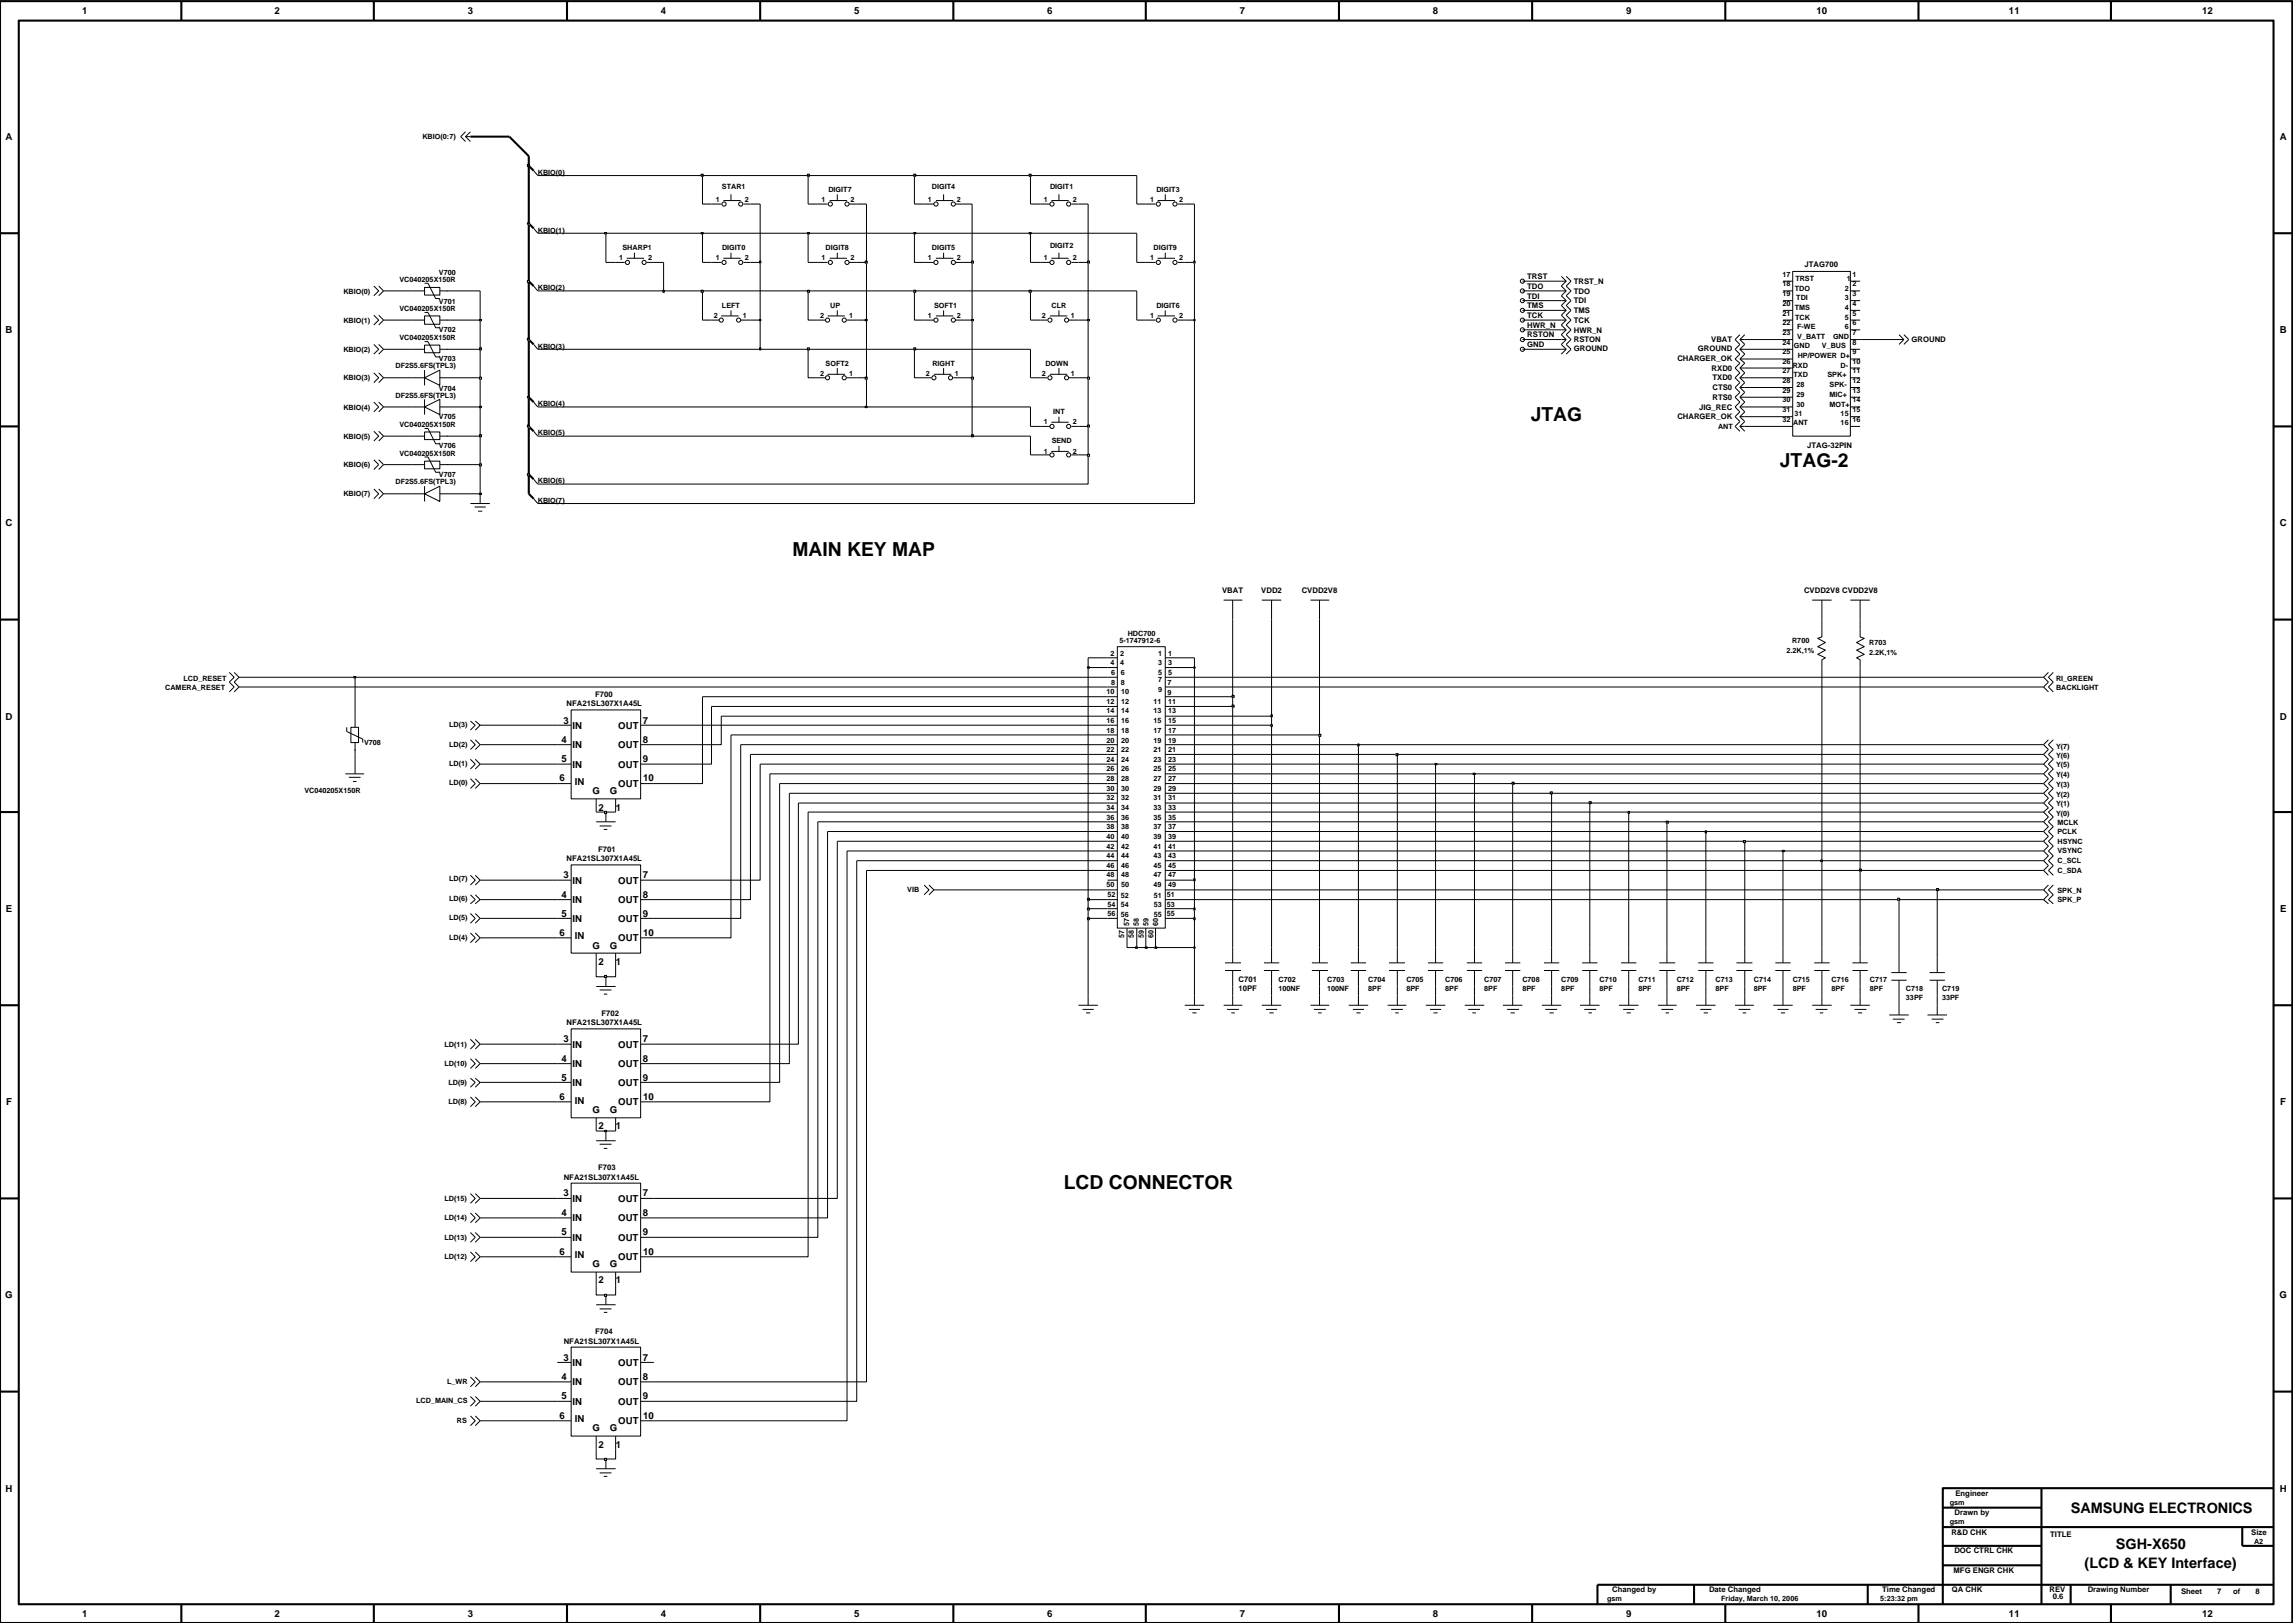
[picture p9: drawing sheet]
<svg xmlns="http://www.w3.org/2000/svg" width="279mm" height="198mm" viewBox="0 0 279 198" stroke-linecap="round" stroke-linejoin="round" font-family="sans-serif">
<defs><g id="words">
<g font-size="2.4">
<text x="186.5" y="51.3">JTAG</text>
<text x="216.9" y="56.9">JTAG-2</text>
<text x="96.5" y="67.8">MAIN KEY MAP</text>
<text x="129.6" y="144.8">LCD CONNECTOR</text>
</g>
<g font-size="1.8">
<text x="252.3" y="184.3">SAMSUNG ELECTRONICS</text>
<text x="254" y="191.1">(LCD &amp; KEY Interface)</text>
<text x="257.8" y="188.7">SGH-X650</text>
</g>
<g font-size="1.2">
<text x="10" y="1.7">1</text>
<text x="33.5" y="1.7">2</text>
<text x="57" y="1.7">3</text>
<text x="80.5" y="1.7">4</text>
<text x="104.1" y="1.7">5</text>
<text x="127.6" y="1.7">6</text>
<text x="151.1" y="1.7">7</text>
<text x="174.6" y="1.7">8</text>
<text x="198.1" y="1.7">9</text>
<text x="221.3" y="1.7">10</text>
<text x="244.8" y="1.7">11</text>
<text x="268.3" y="1.7">12</text>
<text x=".7" y="17.1">A</text>
<text x="277.8" y="17.1">A</text>
<text x=".7" y="40.6">B</text>
<text x="277.8" y="40.6">B</text>
<text x=".7" y="64.1">C</text>
<text x="277.8" y="64.1">C</text>
<text x=".7" y="87.7">D</text>
<text x="68.7" y="88.2">3</text>
<text x="69.8" y="88.8">IN</text>
<text x="75.3" y="88.8">OUT</text>
<text x="78.3" y="88.2">7</text>
<text x="277.8" y="87.7">D</text>
<text x="68.2" y="95.2">6</text>
<text x="68.4" y="92.8">5</text>
<text x="68.4" y="90.5">4</text>
<text x="69.8" y="93.5">IN</text>
<text x="69.8" y="91.2">IN</text>
<text x="70" y="95.6">IN</text>
<text x="75.3" y="91.2">OUT</text>
<text x="75.3" y="93.5">OUT</text>
<text x="75.3" y="95.9">OUT</text>
<text x="78.3" y="90.5">8</text>
<text x="78.3" y="92.8">9</text>
<text x="78.4" y="95.2">10</text>
<text x="72.2" y="96.7">G</text>
<text x="72.9" y="98.8">2</text>
<text x="74.3" y="96.7">G</text>
<text x="75" y="98.8">1</text>
<text x="68.7" y="107">3</text>
<text x="69.8" y="107.7">IN</text>
<text x="75.3" y="107.7">OUT</text>
<text x="78.3" y="107">7</text>
<text x=".7" y="111.1">E</text>
<text x="68.4" y="111.7">5</text>
<text x="68.4" y="109.4">4</text>
<text x="69.8" y="112.3">IN</text>
<text x="69.8" y="110">IN</text>
<text x="75.3" y="110">OUT</text>
<text x="75.3" y="112.3">OUT</text>
<text x="78.3" y="109.4">8</text>
<text x="78.3" y="111.7">9</text>
<text x="277.8" y="111.1">E</text>
<text x="68.2" y="114">6</text>
<text x="70" y="114.4">IN</text>
<text x="72.2" y="115.6">G</text>
<text x="72.9" y="117.6">2</text>
<text x="74.3" y="115.6">G</text>
<text x="75" y="117.6">1</text>
<text x="75.3" y="114.7">OUT</text>
<text x="78.4" y="114">10</text>
<text x="68.4" y="131.7">5</text>
<text x="68.4" y="129.3">4</text>
<text x="68.7" y="127">3</text>
<text x="69.8" y="127.6">IN</text>
<text x="69.8" y="130">IN</text>
<text x="75.3" y="127.6">OUT</text>
<text x="75.3" y="130">OUT</text>
<text x="78.3" y="127">7</text>
<text x="78.3" y="129.3">8</text>
<text x="78.3" y="131.7">9</text>
<text x=".7" y="134.7">F</text>
<text x="68.2" y="134.1">6</text>
<text x="69.8" y="132.3">IN</text>
<text x="70" y="134.5">IN</text>
<text x="72.2" y="135.6">G</text>
<text x="72.9" y="137.6">2</text>
<text x="74.3" y="135.6">G</text>
<text x="75" y="137.6">1</text>
<text x="75.3" y="132.3">OUT</text>
<text x="75.3" y="134.7">OUT</text>
<text x="78.4" y="134.1">10</text>
<text x="277.9" y="134.7">F</text>
<text x="68.4" y="148.1">4</text>
<text x="68.7" y="145.8">3</text>
<text x="69.8" y="146.4">IN</text>
<text x="69.8" y="148.8">IN</text>
<text x="75.3" y="146.4">OUT</text>
<text x="75.3" y="148.8">OUT</text>
<text x="78.3" y="145.8">7</text>
<text x="78.3" y="148.1">8</text>
<text x="68.2" y="152.9">6</text>
<text x="68.4" y="150.5">5</text>
<text x="69.8" y="151.2">IN</text>
<text x="70" y="153.3">IN</text>
<text x="72.2" y="154.4">G</text>
<text x="74.3" y="154.4">G</text>
<text x="75.3" y="151.2">OUT</text>
<text x="75.3" y="153.6">OUT</text>
<text x="78.3" y="150.5">9</text>
<text x="78.4" y="152.9">10</text>
<text x=".6" y="158.2">G</text>
<text x="72.9" y="156.3">2</text>
<text x="75" y="156.3">1</text>
<text x="277.8" y="158.2">G</text>
<text x="68.7" y="165.8">3</text>
<text x="69.8" y="166.4">IN</text>
<text x="75.3" y="166.4">OUT</text>
<text x="78.3" y="165.8">7</text>
<text x="68.2" y="172.9">6</text>
<text x="68.4" y="170.5">5</text>
<text x="68.4" y="168.1">4</text>
<text x="69.8" y="171.2">IN</text>
<text x="69.8" y="168.8">IN</text>
<text x="70" y="173.3">IN</text>
<text x="75.3" y="168.8">OUT</text>
<text x="75.3" y="171.2">OUT</text>
<text x="75.3" y="173.5">OUT</text>
<text x="78.3" y="168.1">8</text>
<text x="78.3" y="170.5">9</text>
<text x="78.4" y="172.9">10</text>
<text x="72.2" y="174.4">G</text>
<text x="72.9" y="176.4">2</text>
<text x="74.3" y="174.4">G</text>
<text x="75" y="176.4">1</text>
<text x=".7" y="181.7">H</text>
<text x="277.8" y="181.7">H</text>
<text x="10" y="197.1">1</text>
<text x="33.5" y="197.1">2</text>
<text x="57" y="197.1">3</text>
<text x="80.5" y="197.1">4</text>
<text x="104.1" y="197.1">5</text>
<text x="127.6" y="197.1">6</text>
<text x="151.1" y="197.1">7</text>
<text x="174.6" y="197.1">8</text>
<text x="198.1" y="197.1">9</text>
<text x="221.3" y="197.1">10</text>
<text x="244.8" y="197.1">11</text>
<text x="268.3" y="197.1">12</text>
</g>
<g font-size=".9">
<text x="51.5" y="17">KBIO(0:7)</text>
<text x="65.5" y="21.3">KBIO(0)</text>
<text x="88" y="23.1">STAR1</text>
<text x="100.9" y="23.4">DIGIT7</text>
<text x="113.6" y="23.1">DIGIT4</text>
<text x="127.9" y="23.1">DIGIT1</text>
<text x="140.9" y="23.4">DIGIT3</text>
<text x="65.5" y="28.3">KBIO(1)</text>
<text x="87.2" y="24.6">1</text>
<text x="90.8" y="24.6">2</text>
<text x="100.1" y="24.6">1</text>
<text x="103.6" y="24.6">2</text>
<text x="113" y="24.6">1</text>
<text x="116.6" y="24.6">2</text>
<text x="127.2" y="24.6">1</text>
<text x="130.7" y="24.6">2</text>
<text x="140.1" y="24.6">1</text>
<text x="143.7" y="24.6">2</text>
<text x="41.8" y="35.8">KBIO(0)</text>
<text x="48.7" y="34.3">VC040205X150R</text>
<text x="53.5" y="33.5">V700</text>
<text x="65.5" y="35.4">KBIO(2)</text>
<text x="75.5" y="31.7">1</text>
<text x="75.9" y="30.4">SHARP1</text>
<text x="79" y="31.7">2</text>
<text x="87.2" y="31.7">1</text>
<text x="88" y="30.4">DIGIT0</text>
<text x="90.8" y="31.7">2</text>
<text x="100.1" y="31.7">1</text>
<text x="100.6" y="30.4">DIGIT8</text>
<text x="103.6" y="31.7">2</text>
<text x="113" y="31.7">1</text>
<text x="113.6" y="30.4">DIGIT5</text>
<text x="116.6" y="31.7">2</text>
<text x="127.2" y="31.7">1</text>
<text x="127.9" y="30.2">DIGIT2</text>
<text x="130.7" y="31.7">2</text>
<text x="140.1" y="31.7">1</text>
<text x="140.6" y="30.4">DIGIT9</text>
<text x="143.7" y="31.7">2</text>
<text x="186.1" y="34">TRST</text>
<text x="186.1" y="35.2">TDO</text>
<text x="191.8" y="35.8">TDO</text>
<text x="191.8" y="34.6">TRST_N</text>
<text x="217.2" y="34.9">18</text>
<text x="217.2" y="33.7">17</text>
<text x="218.7" y="35.4">TDO</text>
<text x="218.8" y="34.2">TRST</text>
<text x="219.9" y="32.6">JTAG700</text>
<text x="224.8" y="35.4">2</text>
<text x="225" y="34.2">1</text>
<text x="225.7" y="33.7">1</text>
<text x="225.7" y="34.9">2</text>
<text x="41.8" y="39.3">KBIO(1)</text>
<text x="48.7" y="41.4">VC040205X150R</text>
<text x="48.7" y="37.9">VC040205X150R</text>
<text x="53.5" y="40.5">V702</text>
<text x="53.5" y="37">V701</text>
<text x="87" y="38.7">2</text>
<text x="88" y="37.6">LEFT</text>
<text x="90.5" y="38.7">1</text>
<text x="99.9" y="38.7">2</text>
<text x="101.2" y="37.6">UP</text>
<text x="103.5" y="38.7">1</text>
<text x="113" y="38.7">1</text>
<text x="113.8" y="37.6">SOFT1</text>
<text x="116.6" y="38.7">2</text>
<text x="126.9" y="38.7">2</text>
<text x="128.1" y="37.6">CLR</text>
<text x="130.5" y="38.7">1</text>
<text x="140.1" y="38.7">1</text>
<text x="140.9" y="37.6">DIGIT6</text>
<text x="143.7" y="38.7">2</text>
<text x="186.1" y="36.4">TDI</text>
<text x="186.1" y="39.9">HWR_N</text>
<text x="186.1" y="41.1">RSTON</text>
<text x="186.1" y="38.7">TCK</text>
<text x="186.1" y="37.6">TMS</text>
<text x="191.8" y="37">TDI</text>
<text x="191.8" y="38.1">TMS</text>
<text x="191.8" y="39.3">TCK</text>
<text x="191.8" y="40.5">HWR_N</text>
<text x="191.8" y="41.7">RSTON</text>
<text x="208.5" y="41.7">VBAT</text>
<text x="217.2" y="38.5">21</text>
<text x="217.2" y="36.1">19</text>
<text x="217.2" y="37.3">20</text>
<text x="217.2" y="40.8">23</text>
<text x="217.2" y="39.6">22</text>
<text x="218.7" y="37.8">TMS</text>
<text x="218.7" y="39">TCK</text>
<text x="218.9" y="36.6">TDI</text>
<text x="219" y="40.1">F-WE</text>
<text x="219" y="41.2">V_BATT</text>
<text x="223.4" y="41.2">GND</text>
<text x="224.8" y="36.6">3</text>
<text x="224.8" y="37.8">4</text>
<text x="224.8" y="39">5</text>
<text x="224.8" y="40.1">6</text>
<text x="225.7" y="40.8">7</text>
<text x="225.7" y="36.1">3</text>
<text x="225.7" y="37.3">4</text>
<text x="225.7" y="38.5">5</text>
<text x="225.7" y="39.6">6</text>
<text x="232.9" y="41.7">GROUND</text>
<text x="41.8" y="42.9">KBIO(2)</text>
<text x="41.8" y="46.3">KBIO(3)</text>
<text x="48.2" y="44.9">DF2S5.6FS(TPL3)</text>
<text x="53.5" y="44">V703</text>
<text x="53.5" y="47.6">V704</text>
<text x="65.5" y="42.5">KBIO(3)</text>
<text x="99.9" y="45.9">2</text>
<text x="100.6" y="44.6">SOFT2</text>
<text x="103.5" y="45.9">1</text>
<text x="112.8" y="45.9">2</text>
<text x="113.6" y="44.6">RIGHT</text>
<text x="116.3" y="45.9">1</text>
<text x="126.9" y="45.9">2</text>
<text x="127.4" y="44.6">DOWN</text>
<text x="130.5" y="45.9">1</text>
<text x="186.1" y="42.3">GND</text>
<text x="191.8" y="42.8">GROUND</text>
<text x="204.4" y="44">CHARGER_OK</text>
<text x="206.9" y="42.8">GROUND</text>
<text x="208.6" y="45.2">RXD0</text>
<text x="208.7" y="46.4">TXD0</text>
<text x="208.7" y="47.5">CTS0</text>
<text x="217.2" y="46.7">28</text>
<text x="217.2" y="47.8">29</text>
<text x="217.2" y="45.5">27</text>
<text x="217.2" y="42">24</text>
<text x="217.2" y="43.2">25</text>
<text x="217.2" y="44.4">26</text>
<text x="218.4" y="44.8">RXD</text>
<text x="218.5" y="46">TXD</text>
<text x="218.6" y="42.4">GND</text>
<text x="218.9" y="47.2">28</text>
<text x="219.1" y="43.6">HP/POWER D+</text>
<text x="222" y="42.4">V_BUS</text>
<text x="222.7" y="46">SPK+</text>
<text x="222.9" y="47.2">SPK-</text>
<text x="224.3" y="44.8">D-</text>
<text x="225.7" y="43.2">9</text>
<text x="225.7" y="44.4">10</text>
<text x="225.7" y="42">8</text>
<text x="225.7" y="45.5">11</text>
<text x="225.7" y="46.7">12</text>
<text x="225.7" y="47.8">13</text>
<text x="41.8" y="53.5">KBIO(5)</text>
<text x="41.8" y="49.9">KBIO(4)</text>
<text x="48.2" y="48.4">DF2S5.6FS(TPL3)</text>
<text x="48.7" y="52">VC040205X150R</text>
<text x="53.5" y="51.1">V705</text>
<text x="65.5" y="49.5">KBIO(4)</text>
<text x="65.5" y="53.1">KBIO(5)</text>
<text x="127.2" y="51.7">1</text>
<text x="128.1" y="54">SEND</text>
<text x="128.3" y="50.4">INT</text>
<text x="130.7" y="51.7">2</text>
<text x="204.4" y="51.1">CHARGER_OK</text>
<text x="207" y="49.9">JIG_REC</text>
<text x="208.7" y="48.7">RTS0</text>
<text x="209.3" y="52.3">ANT</text>
<text x="217.2" y="51.4">32</text>
<text x="217.2" y="49">30</text>
<text x="217.2" y="50.2">31</text>
<text x="218.5" y="51.8">ANT</text>
<text x="218.6" y="50.7">31</text>
<text x="218.9" y="48.4">29</text>
<text x="218.9" y="49.5">30</text>
<text x="222.9" y="48.4">MIC+</text>
<text x="222.9" y="49.5">MOT+</text>
<text x="224.3" y="50.7">15</text>
<text x="224.3" y="51.8">16</text>
<text x="225.7" y="50.2">15</text>
<text x="225.7" y="51.4">16</text>
<text x="225.7" y="49">14</text>
<text x="41.8" y="56.9">KBIO(6)</text>
<text x="48.2" y="59">DF2S5.6FS(TPL3)</text>
<text x="48.7" y="55.6">VC040205X150R</text>
<text x="53.5" y="58.2">V707</text>
<text x="53.5" y="54.6">V706</text>
<text x="65.5" y="58.9">KBIO(6)</text>
<text x="127.2" y="55.3">1</text>
<text x="130.7" y="55.3">2</text>
<text x="220.2" y="54.6">JTAG-32PIN</text>
<text x="41.8" y="60.5">KBIO(7)</text>
<text x="65.5" y="61.3">KBIO(7)</text>
<text x="137.4" y="77.4">HDC700</text>
<text x="148.9" y="72.3">VBAT</text>
<text x="153.7" y="72.3">VDD2</text>
<text x="158.6" y="72.3">CVDD2V8</text>
<text x="219.8" y="72.3">CVDD2V8 CVDD2V8</text>
<text x="22.4" y="82.9">LCD_RESET</text>
<text x="135.3" y="79.9">2</text>
<text x="135.3" y="81.1">4</text>
<text x="135.4" y="82.3">6</text>
<text x="135.4" y="83.5">8</text>
<text x="136.4" y="78.4">5-1747912-6</text>
<text x="136.5" y="79.9">2</text>
<text x="136.5" y="81.1">4</text>
<text x="136.6" y="82.3">6</text>
<text x="136.6" y="83.5">8</text>
<text x="141.1" y="79.9">1</text>
<text x="141.1" y="81.1">3</text>
<text x="141.1" y="82.3">5</text>
<text x="141.1" y="83.2">7</text>
<text x="142.3" y="83.5">7</text>
<text x="142.3" y="79.9">1</text>
<text x="142.3" y="81.1">3</text>
<text x="142.3" y="82.3">5</text>
<text x="217.7" y="79.6">2.2K,1%</text>
<text x="218.4" y="78.4">R700</text>
<text x="227.8" y="79.8">2.2K,1%</text>
<text x="227.8" y="78.6">R703</text>
<text x="250.5" y="82.9">RI_GREEN</text>
<text x="20.1" y="84">CAMERA_RESET</text>
<text x="54.7" y="88.6">LD(3)</text>
<text x="69" y="86.1">NFA21SL307X1A45L</text>
<text x="72.5" y="84.9">F700</text>
<text x="134.8" y="88.1">16</text>
<text x="134.8" y="85.7">12</text>
<text x="134.8" y="86.9">14</text>
<text x="134.8" y="84.6">10</text>
<text x="134.8" y="89.3">18</text>
<text x="136.6" y="88.1">16</text>
<text x="136.6" y="85.7">12</text>
<text x="136.6" y="86.9">14</text>
<text x="136.6" y="84.6">10</text>
<text x="136.6" y="89.3">18</text>
<text x="140.5" y="88.1">15</text>
<text x="140.5" y="89.3">17</text>
<text x="140.5" y="86.9">13</text>
<text x="140.5" y="85.7">11</text>
<text x="141.1" y="84.3">9</text>
<text x="142.3" y="84.6">9</text>
<text x="142.3" y="89.3">17</text>
<text x="142.3" y="88.1">15</text>
<text x="142.3" y="86.9">13</text>
<text x="142.3" y="85.7">11</text>
<text x="250.5" y="84.1">BACKLIGHT</text>
<text x="44.4" y="90.7">V708</text>
<text x="54.7" y="95.6">LD(0)</text>
<text x="54.7" y="91">LD(2)</text>
<text x="54.7" y="93.3">LD(1)</text>
<text x="134.8" y="92.8">24</text>
<text x="134.8" y="91.7">22</text>
<text x="134.8" y="90.5">20</text>
<text x="134.8" y="95.1">28</text>
<text x="134.8" y="93.9">26</text>
<text x="136.6" y="92.8">24</text>
<text x="136.6" y="91.7">22</text>
<text x="136.6" y="90.5">20</text>
<text x="136.6" y="95.1">28</text>
<text x="136.6" y="93.9">26</text>
<text x="140.5" y="92.8">23</text>
<text x="140.5" y="90.5">19</text>
<text x="140.5" y="91.7">21</text>
<text x="140.5" y="95.1">27</text>
<text x="140.5" y="93.9">25</text>
<text x="142.3" y="92.8">23</text>
<text x="142.3" y="91.7">21</text>
<text x="142.3" y="90.5">19</text>
<text x="142.3" y="93.9">25</text>
<text x="142.3" y="95.1">27</text>
<text x="250.5" y="91.2">Y(7)</text>
<text x="250.5" y="92.4">Y(6)</text>
<text x="250.5" y="93.5">Y(5)</text>
<text x="250.5" y="94.7">Y(4)</text>
<text x="250.5" y="95.9">Y(3)</text>
<text x="37.1" y="96.7">VC040205X150R</text>
<text x="134.8" y="96.3">30</text>
<text x="134.8" y="101.1">38</text>
<text x="134.8" y="98.7">34</text>
<text x="134.8" y="99.9">36</text>
<text x="134.8" y="97.5">32</text>
<text x="136.6" y="96.3">30</text>
<text x="136.6" y="101.1">38</text>
<text x="136.6" y="98.7">34</text>
<text x="136.6" y="99.9">36</text>
<text x="136.6" y="97.5">32</text>
<text x="140.5" y="96.3">29</text>
<text x="140.5" y="97.5">31</text>
<text x="140.5" y="101.1">37</text>
<text x="140.5" y="99.9">35</text>
<text x="140.5" y="98.7">33</text>
<text x="142.3" y="96.3">29</text>
<text x="142.3" y="97.5">31</text>
<text x="142.3" y="101.1">37</text>
<text x="142.3" y="99.9">35</text>
<text x="142.3" y="98.7">33</text>
<text x="250.5" y="97.1">Y(2)</text>
<text x="250.5" y="98.2">Y(1)</text>
<text x="250.5" y="99.4">Y(0)</text>
<text x="250.7" y="101.7">PCLK</text>
<text x="250.7" y="100.6">MCLK</text>
<text x="54.7" y="107.4">LD(7)</text>
<text x="69" y="104.9">NFA21SL307X1A45L</text>
<text x="72.9" y="103.8">F701</text>
<text x="134.8" y="106.9">48</text>
<text x="134.8" y="102.2">40</text>
<text x="134.8" y="103.4">42</text>
<text x="134.8" y="104.5">44</text>
<text x="134.8" y="105.7">46</text>
<text x="136.6" y="106.9">48</text>
<text x="136.6" y="102.2">40</text>
<text x="136.6" y="103.4">42</text>
<text x="136.6" y="104.5">44</text>
<text x="136.6" y="105.7">46</text>
<text x="140.5" y="106.9">47</text>
<text x="140.5" y="103.4">41</text>
<text x="140.5" y="102.2">39</text>
<text x="140.5" y="104.5">43</text>
<text x="140.5" y="105.7">45</text>
<text x="142.3" y="106.9">47</text>
<text x="142.3" y="102.2">39</text>
<text x="142.3" y="103.4">41</text>
<text x="142.3" y="104.5">43</text>
<text x="142.3" y="105.7">45</text>
<text x="250.7" y="102.8">HSYNC</text>
<text x="250.7" y="104">VSYNC</text>
<text x="250.7" y="106.4">C_SDA</text>
<text x="250.7" y="105.2">C_SCL</text>
<text x="54.7" y="112.1">LD(5)</text>
<text x="54.7" y="109.8">LD(6)</text>
<text x="110.5" y="108.7">VIB</text>
<text x="134.8" y="108.1">50</text>
<text x="135" y="109.3">52</text>
<text x="135" y="110.5">54</text>
<text x="135" y="111.6">56</text>
<text x="136.6" y="109.4">52</text>
<text x="136.6" y="110.5">54</text>
<text x="136.6" y="111.7">56</text>
<text x="136.6" y="108.1">50</text>
<text x="137.6" y="112.8" transform="rotate(-90 137.6 112.8)">57</text>
<text x="138.8" y="112.8" transform="rotate(-90 138.8 112.8)">58</text>
<text x="140" y="112.8" transform="rotate(-90 140 112.8)">59</text>
<text x="140.5" y="108.1">49</text>
<text x="140.6" y="109.4">51</text>
<text x="140.6" y="110.5">53</text>
<text x="140.6" y="111.7">55</text>
<text x="141.1" y="112.8" transform="rotate(-90 141.1 112.8)">60</text>
<text x="142.2" y="109.3">51</text>
<text x="142.2" y="110.5">53</text>
<text x="142.2" y="111.6">55</text>
<text x="142.3" y="108.1">49</text>
<text x="250.7" y="108.7">SPK_N</text>
<text x="250.7" y="109.9">SPK_P</text>
<text x="54.7" y="114.5">LD(4)</text>
<text x="137" y="114.3" transform="rotate(-90 137 114.3)">57</text>
<text x="138.2" y="114.3" transform="rotate(-90 138.2 114.3)">58</text>
<text x="139.4" y="114.3" transform="rotate(-90 139.4 114.3)">59</text>
<text x="140.5" y="114.3" transform="rotate(-90 140.5 114.3)">60</text>
<text x="150.9" y="119.6">C701</text>
<text x="155.8" y="119.6">C702</text>
<text x="161.7" y="119.6">C703</text>
<text x="166.7" y="119.6">C704</text>
<text x="171.4" y="119.6">C705</text>
<text x="176.1" y="119.6">C706</text>
<text x="180.8" y="119.6">C707</text>
<text x="185.5" y="119.6">C708</text>
<text x="190.2" y="119.6">C709</text>
<text x="194.9" y="119.6">C710</text>
<text x="199.6" y="119.6">C711</text>
<text x="204.3" y="119.6">C712</text>
<text x="209" y="119.6">C713</text>
<text x="213.7" y="119.6">C714</text>
<text x="218.4" y="119.6">C715</text>
<text x="223.2" y="119.6">C716</text>
<text x="227.8" y="119.6">C717</text>
<text x="69" y="124.9">NFA21SL307X1A45L</text>
<text x="73.3" y="123.7">F702</text>
<text x="150.9" y="120.8">10PF</text>
<text x="155.8" y="120.8">100NF</text>
<text x="161.7" y="120.8">100NF</text>
<text x="166.7" y="120.8">8PF</text>
<text x="171.4" y="120.8">8PF</text>
<text x="176.1" y="120.8">8PF</text>
<text x="180.8" y="120.8">8PF</text>
<text x="185.5" y="120.8">8PF</text>
<text x="190.2" y="120.8">8PF</text>
<text x="194.9" y="120.8">8PF</text>
<text x="199.6" y="120.8">8PF</text>
<text x="204.3" y="120.8">8PF</text>
<text x="209" y="120.8">8PF</text>
<text x="213.7" y="120.8">8PF</text>
<text x="218.4" y="120.8">8PF</text>
<text x="223.2" y="120.8">8PF</text>
<text x="227.8" y="120.8">8PF</text>
<text x="232.2" y="121.9">33PF</text>
<text x="232.2" y="120.8">C718</text>
<text x="236.6" y="120.8">C719</text>
<text x="236.6" y="121.9">33PF</text>
<text x="54.2" y="127.5">LD(11)</text>
<text x="54.2" y="129.9">LD(10)</text>
<text x="54.6" y="132.2">LD(9)</text>
<text x="54.6" y="134.6">LD(8)</text>
<text x="68.7" y="143.7">NFA21SL307X1A45L</text>
<text x="72.9" y="142.5">F703</text>
<text x="54.2" y="146.3">LD(15)</text>
<text x="54.2" y="148.7">LD(14)</text>
<text x="54.2" y="151.1">LD(13)</text>
<text x="54.2" y="153.4">LD(12)</text>
<text x="68.7" y="163.7">NFA21SL307X1A45L</text>
<text x="72.5" y="162.5">F704</text>
<text x="50.7" y="171">LCD_MAIN_CS</text>
<text x="54.5" y="168.6">L_WR</text>
<text x="55.7" y="173.4">RS</text>
<text x="237.6" y="183.4">gsm</text>
<text x="237.6" y="185.7">gsm</text>
<text x="238.2" y="184.6">Drawn by</text>
<text x="238.3" y="182.3">Engineer</text>
<text x="237.8" y="187">R&amp;D CHK</text>
<text x="238" y="191.7">MFG ENGR CHK</text>
<text x="238.1" y="189.3">DOC CTRL CHK</text>
<text x="249.8" y="187.2">TITLE</text>
<text x="274.3" y="187">Size</text>
<text x="274.7" y="188.1">A2</text>
<text x="195.8" y="195.1">gsm</text>
<text x="196.4" y="194">Changed by</text>
<text x="208.2" y="194">Date Changed</text>
<text x="209.7" y="195.1">Friday, March 10, 2006</text>
<text x="229.1" y="195.1">5:23:32 pm</text>
<text x="229.3" y="194">Time Changed</text>
<text x="237.8" y="194">QA CHK</text>
<text x="249.7" y="194">REV</text>
<text x="250.1" y="194.9">0.6</text>
<text x="254.4" y="194">Drawing Number</text>
<text x="265.8" y="194.3">Sheet</text>
<text x="270.2" y="194.3">7</text>
<text x="272.1" y="194.3">of</text>
<text x="274.8" y="194.3">8</text>
</g>
</g></defs>
<g fill="none" stroke="#000" stroke-width=".12">
<path d="M56.7 16.1l-.6 .5 .6 .6M56.7 16.6h.6M57.3 16.1l-.6 .5 .6 .6M45.6 34.9l.5 .5-.5 .6M45.6 38.4l.5 .6-.5 .6M46.1 34.9l.6 .5-.6 .6M46.1 38.4l.6 .6-.6 .6M50.3 39h1.4M50.3 35.4h1.4M51.7 34.5h.5l.9 1.9h.5M51.7 38.1h.5l.9 1.8h.5M51.7 35h1.9v1h-1.9z"/>
<path d="M51.7 38.5h1.9v1h-1.9zM53.6 39h1.3M53.6 35.4h1.3M65 34.9l.5 .5M65 27.8l.5 .6M65 20.8l.5 .6M75 32h1.1M76.4 31.5h2.1M77.3 30.8v.7M78.8 32h.9M86.7 24.9h1.2M86.7 39h.9"/>
<path d="M86.7 32h1.2M87.9 38.5h2.1M88.1 24.4h2.2M88.1 31.5h2.2M89.1 23.7v.7M89.1 30.8v.7M89.1 37.8v.7M90.3 39h1.1M90.6 24.9h.8M90.6 32h.8M99.7 24.9h1.1M99.7 39h.9"/>
<path d="M99.7 32h1.1M100.8 38.5h2.2M101.1 24.4h2.1M101.1 31.5h2.1M102 23.7v.7M102 30.8v.7M102 37.8v.7M103.2 39h1.2M103.5 24.9h.9M103.5 32h.9M112.6 24.9h1.2M112.6 39h1.2"/>
<path d="M112.6 32h1.2M114 24.4h2.2M114 38.5h2.2M114 31.5h2.2M115 23.7v.7M115 30.8v.7M115 37.8v.7M116.4 24.9h.9M116.4 39h.9M116.4 32h.9M126.7 24.9h1.2M126.7 39h.9"/>
<path d="M126.7 32h1.2M127.9 38.5h2.1M128.1 24.4h2.1M128.1 31.5h2.1M129 23.7v.7M129 30.8v.7M129 37.8v.7M130.2 39h1.2M130.6 24.9h.8M130.6 32h.8M139.6 24.9h1.2M139.6 39h1.2"/>
<path d="M139.6 32h1.2M141.1 24.4h2.1M141.1 38.5h2.1M141.1 31.5h2.1M142 23.7v.7M142 30.8v.7M142 37.8v.7M143.5 24.9h.9M143.5 39h.9M143.5 32h.9M190.2 33.7l.6 .6-.6 .6 .6 .5M190.2 34.3h.6"/>
<path d="M190.2 36.6h.6M190.2 39h.6M190.2 35.4h.6M190.2 37.8h.6M190.8 33.7l.6 .6-.6 .6 .6 .5-.6 .6 .6 .6-.6 .6 .6 .6-.6 .6 .6 .6-.6 .6 .6 .6-.6 .6 .6 .6-.6 .6 .6 .6-.6 .5M190.8 36.6l-.6 .6 .6 .6M190.8 35.4l-.6 .6 .6 .6M190.8 37.8l-.6 .6 .6 .6M190.8 39l-.6 .6 .6 .6M217.3 34.3h1.1M217.3 36.6h1.1M217.3 39h1.1"/>
<path d="M217.3 35.4h1.1M217.3 37.8h1.1M218.4 33.1h7.1v20h-7.1zM225.5 34.3h1.2M225.5 36.6h1.2M225.5 39h1.2M225.5 35.4h1.2M225.5 37.8h1.2M45.6 42l.5 .6-.5 .5M45.6 52.5l.5 .6-.5 .6M45.6 59.6l.5 .6-.5 .6M45.6 45.4l.5 .6-.5 .6"/>
<path d="M45.6 49l.5 .6-.5 .6M45.6 56l.5 .6-.5 .6M46.1 42l.6 .6-.6 .5M46.1 49l.6 .6-.6 .6M46.1 56l.6 .6-.6 .6M46.1 52.5l.6 .6-.6 .6M46.1 59.6l.6 .6-.6 .6M46.1 45.4l.6 .6-.6 .6M50.3 49.6h1.4M50.3 42.6h1.4M50.3 56.6h1.4M50.3 53.1h1.4"/>
<path d="M50.3 46h1.4M51.7 49.6l1.9-.9v1.8zM51.7 41.6h.5l.9 1.9h.5M51.7 55.7h.5l.9 1.8h.5M51.7 52.2h.5l.9 1.9h.5M51.7 46l1.9-.9v1.9zM51.7 45.1v1.9M51.7 48.7v1.8M51.7 59.2v1.9M51.7 42h1.9v1h-1.9zM51.7 56.2h1.9v.9h-1.9zM51.7 52.6h1.9v1h-1.9z"/>
<path d="M53.6 49.6h1.3M53.6 42.6h1.3M53.6 56.6h1.3M53.6 53.1h1.3M53.6 46h1.3M65 42l.5 .6M65 58.4l.5 .6M65 52.5l.5 .6M65 49l.5 .6M99.7 46h.9M100.8 45.6h2.2M102 44.8v.8"/>
<path d="M103.2 46h1.2M112.6 46h.9M113.8 45.6h2.1M115 44.8v.8M116.2 46h1.1M126.7 46h.9M126.7 52h1.2M126.7 55.4h1.2M127.9 45.6h2.1M128.1 51.4h2.1M128.1 55h2.1M129 44.8v.8"/>
<path d="M129 50.8v.6M129 54.3v.7M130.2 46h1.2M130.6 52h.8M130.6 55.4h.8M190.2 42.6h.6M190.2 41.4h.6M190.2 40.2h.6M190.8 42.6l-.6 .5M190.8 41.4l-.6 .6 .6 .6M190.8 40.2l-.6 .6 .6 .6M212 44.8l.6 .6-.6 .6 .6 .6-.6 .6 .6 .6-.6 .6"/>
<path d="M212 49.6l.6 .6-.6 .6 .6 .6-.6 .6 .6 .5M212 49.6h.6M212 42.6h.6M212 40.8l-.6 .6 .6 .6-.6 .6 .6 .5-.6 .6 .6 .6-.6 .5 .6 .6-.6 .6 .6 .6-.6 .6 .6 .6-.6 .6 .6 .6-.6 .6 .6 .6-.6 .6 .6 .6-.6 .6 .6 .5M212 43.7l.6 .6-.6 .5M212 43.7h.6M212 46h.6M212 41.4h.6M212 52h.6M212 44.8h.6M212 47.2h.6M212 48.4h.6"/>
<path d="M212 50.8h.6M212 48.4l.6 .6-.6 .6M212.6 40.8l-.6 .6 .6 .6-.6 .6 .6 .5-.6 .6M217.3 49.6h1.1M217.3 42.6h1.1M217.3 43.7h1.1M217.3 46h1.1M217.3 41.4h1.1M217.3 52h1.1M217.3 40.2h1.1M217.3 44.8h1.1M217.3 47.2h1.1"/>
<path d="M217.3 48.4h1.1M217.3 50.8h1.1M225.5 49.6h1.2M225.5 42.6h1.2M225.5 43.7h1.2M225.5 46h1.2M225.5 41.4h1.2M225.5 52h1.2M225.5 40.2h1.2M225.5 44.8h1.2M225.5 47.2h1.2M225.5 48.4h1.2"/>
<path d="M225.5 50.8h1.2M231.4 40.8l.6 .6M231.4 41.4h.6M232 40.8l.6 .6-.6 .6M232 41.4l-.6 .6M50.3 60.2h1.4M51.7 60.2l1.9-1v1.9zM53.6 60.2h1.3M57.3 61.4h2.4M57.8 61.8h1.4M58.3 62.3h.5M58.5 60.2v1.2"/>
<path d="M65 60.8l.5 .6M136.1 78.8h5.9v34.3h-5.9zM149.1 73.1h2.3M150.2 73.1v2.4M153.8 73.1h2.3M154.9 73.1v2.4M159.7 73.1h2.3M160.8 73.1v2.4M220.8 73.1h2.4M222 76.7v.9l-.5 .2 .9 .5-.9 .5 .9 .4-.9 .5 .9 .4-.4 .3v.9M222 73.1v2.4M225.5 73.1h2.3"/>
<path d="M226.7 76.7v.9l.5 .2-1 .5 1 .5-1 .4 1 .5-1 .4 .5 .3v.9M226.7 73.1v2.4M27.9 81.9l.6 .6-.6 .6 .6 .6-.6 .6M28.5 81.9l.6 .6-.6 .6 .6 .6-.6 .6M42.1 94.3h2.3M42.2 88.6v.5l2 1v.4M42.5 94.7h1.4M42.8 88.6h.9v1.9h-.9zM43 95.2h.4M43.3 87.3v1.3M43.3 90.5v1.4M43.3 93.1v1.2"/>
<path d="M57.3 90.1l.6 .6-.6 .6M57.3 92.5l.6 .6-.6 .6M57.3 87.9l.6 .5-.6 .6M57.3 94.9l.6 .6-.6 .6M57.9 87.9l.6 .5-.6 .6M57.9 92.5l.6 .6-.6 .6M57.9 90.1l.6 .6-.6 .6M57.9 94.9l.6 .6-.6 .6M67.9 90.7h1.7M67.9 93.1h1.7M67.9 88.4h1.7M67.9 95.5h1.7"/>
<path d="M69.6 86.5h8.5v10.8h-8.5zM72.6 97.3v1.6M73.8 98.9v1.2M75 97.3v1.6M78.1 90.7h1.6M78.1 93.1h1.6M78.1 88.4h1.6M78.1 95.5h1.6M135 97.8h1.1M135 98.9h1.1M135 82.5h1.1M135 81.3h1.1"/>
<path d="M135 83.7h1.1M135 90.7h1.1M135 87.3h1.1M135 86.1h1.1M135 80.1h1.1M135 84.9h1.1M135 93.1h1.1M135 91.9h1.1M135 89.5h1.1M135 88.4h1.1M135 94.3h1.1M135 95.5h1.1"/>
<path d="M135 96.7h1.1M142 97.8h1.2M142 98.9h1.2M142 82.5h1.2M142 81.3h1.2M142 83.7h1.2M142 90.7h1.2M142 87.3h1.2M142 86.1h1.2M142 80.1h1.2M142 84.9h1.2M142 93.1h1.2"/>
<path d="M142 91.9h1.2M142 89.5h1.2M142 88.4h1.2M142 94.3h1.2M142 95.5h1.2M142 96.7h1.2M249.6 90.1l-.6 .6 .6 .6-.6 .6 .6 .6-.6 .6 .6 .6-.6 .6 .6 .6-.6 .6 .6 .6-.6 .6 .6 .6-.6 .5 .6 .6-.6 .5 .6 .6-.6 .6 .6 .6-.6 .6 .6 .6-.6 .6 .6 .6-.6 .6 .6 .6-.6 .6 .6 .6-.6 .6 .6 .5M249.6 81.9l-.6 .6 .6 .6-.6 .6 .6 .6M250.2 90.1l-.6 .6 .6 .6-.6 .6 .6 .6-.6 .6 .6 .6-.6 .6 .6 .6-.6 .6 .6 .6-.6 .6 .6 .6-.6 .5 .6 .6-.6 .5 .6 .6-.6 .6 .6 .6-.6 .6 .6 .6-.6 .6 .6 .6-.6 .6 .6 .6-.6 .6 .6 .6-.6 .6 .6 .5M250.2 81.9l-.6 .6 .6 .6-.6 .6 .6 .6M57.3 106.6l.6 .6-.6 .6M57.3 109l.6 .6-.6 .5"/>
<path d="M57.3 111.3l.6 .6-.6 .6M57.3 113.7l.6 .6-.6 .6M57.9 109l.6 .6-.6 .5M57.9 111.3l.6 .6-.6 .6M57.9 106.6l.6 .6-.6 .6M57.9 113.7l.6 .6-.6 .6M67.9 107.2h1.7M67.9 111.9h1.7M67.9 109.6h1.7M67.9 114.3h1.7M69.6 105.4h8.5v10.7h-8.5zM72.6 116.1v1.7"/>
<path d="M72.6 100.1h2.4M73.1 100.6h1.4M73.6 101.1h.4M73.8 119v1.2M75 116.1v1.7M78.1 107.2h1.6M78.1 111.9h1.6M78.1 109.6h1.6M78.1 114.3h1.6M112.6 107.8l.6 .6-.6 .6M113.2 107.8l.6 .6-.6 .6M135 108.4h1.1"/>
<path d="M135 102.5h1.1M135 101.3h1.1M135 100.1h1.1M135 106.1h1.1M135 107.2h1.1M135 104.9h1.1M135 103.7h1.1M135 111.9h1.1M135 109.6h1.1M135 110.7h1.1M137.3 113.1v1.2M138.5 113.1v1.2"/>
<path d="M139.6 113.1v1.2M140.8 113.1v1.2M142 108.4h1.2M142 102.5h1.2M142 101.3h1.2M142 100.1h1.2M142 106.1h1.2M142 107.2h1.2M142 104.9h1.2M142 103.7h1.2M142 111.9h1.2M142 109.6h1.2"/>
<path d="M142 110.7h1.2M149.3 118.2h1.9M149.3 117.3h1.9M150.2 115.5v1.8M150.2 118.2v2M154 118.2h1.9M154 117.3h1.9M154.9 115.5v1.8M154.9 118.2v2M159.9 118.2h1.9M159.9 117.3h1.9M160.8 115.5v1.8"/>
<path d="M160.8 118.2v2M164.6 118.2h1.9M164.6 117.3h1.9M165.5 115.5v1.8M165.5 118.2v2M169.2 118.2h2M169.2 117.3h2M170.3 115.5v1.8M170.3 118.2v2M174 118.2h1.9M174 117.3h1.9M174.9 115.5v1.8"/>
<path d="M174.9 118.2v2M178.7 118.2h1.9M178.7 117.3h1.9M179.7 115.5v1.8M179.7 118.2v2M183.4 118.2h1.9M183.4 117.3h1.9M184.3 115.5v1.8M184.3 118.2v2M188.1 118.2h1.9M188.1 117.3h1.9M189.1 115.5v1.8"/>
<path d="M189.1 118.2v2M192.8 118.2h1.8M192.8 117.3h1.8M193.7 115.5v1.8M193.7 118.2v2M197.5 118.2h1.9M197.5 117.3h1.9M198.5 115.5v1.8M198.5 118.2v2M202.2 118.2h1.9M202.2 117.3h1.9M203.1 115.5v1.8"/>
<path d="M203.1 118.2v2M206.9 118.2h1.9M206.9 117.3h1.9M207.9 115.5v1.8M207.9 118.2v2M211.6 118.2h1.9M211.6 117.3h1.9M212.6 115.5v1.8M212.6 118.2v2M216.3 118.2h1.9M216.3 117.3h1.9M217.3 115.5v1.8"/>
<path d="M217.3 118.2v2M221.1 118.2h1.8M221.1 117.3h1.8M222 115.5v1.8M222 118.2v2M225.7 118.2h1.9M225.7 117.3h1.9M226.7 115.5v1.8M226.7 118.2v2M230.5 119.4h1.8M230.5 118.5h1.8M231.4 116.6v1.9"/>
<path d="M231.4 119.4v1.9M235.1 119.4h1.9M235.1 118.5h1.9M236.1 116.6v1.9M236.1 119.4v1.9M249.6 107.8l-.6 .6 .6 .6-.6 .6 .6 .5M250.2 107.8l-.6 .6 .6 .6-.6 .6 .6 .5M57.3 129l.6 .6-.6 .6M57.3 133.7l.6 .6-.6 .5M57.3 131.4l.6 .5-.6 .6M57.3 126.6l.6 .6-.6 .6M57.9 131.4l.6 .5-.6 .6"/>
<path d="M57.9 129l.6 .6-.6 .6M57.9 133.7l.6 .6-.6 .5M57.9 126.6l.6 .6-.6 .6M67.9 131.9h1.7M67.9 134.3h1.7M67.9 127.2h1.7M67.9 129.6h1.7M69.6 125.4h8.5v10.8h-8.5zM72.6 136.2v1.6M72.6 139h2.4M72.6 120.2h2.4M73.1 139.4h1.4"/>
<path d="M73.1 120.6h1.4M73.6 139.9h.4M73.6 121.1h.4M73.8 137.8v1.2M75 136.2v1.6M78.1 131.9h1.6M78.1 134.3h1.6M78.1 127.2h1.6M78.1 129.6h1.6M131.4 122.5h2.4M131.9 123h1.4M132.3 123.4h.5"/>
<path d="M132.6 121.3v1.2M144.4 122.5h2.3M144.9 123h1.3M145.3 123.4h.5M145.5 121.3v1.2M149.1 122.5h2.3M149.5 123h1.5M150 123.4h.5M150.2 121.3v1.2M153.8 122.5h2.3M154.3 123h1.3M154.7 123.4h.5"/>
<path d="M154.9 121.3v1.2M159.7 122.5h2.3M160.1 123h1.4M160.6 123.4h.4M160.8 121.3v1.2M164.3 122.5h2.4M164.8 123h1.4M165.3 123.4h.5M165.5 121.3v1.2M169.1 122.5h2.3M169.5 123h1.4M170 123.4h.4"/>
<path d="M170.3 121.3v1.2M173.7 122.5h2.4M174.2 123h1.4M174.7 123.4h.5M174.9 121.3v1.2M178.5 122.5h2.3M178.9 123h1.4M179.4 123.4h.4M179.7 121.3v1.2M183.1 122.5h2.4M183.6 123h1.5M184.1 123.4h.5"/>
<path d="M184.3 121.3v1.2M187.9 122.5h2.3M188.3 123h1.4M188.8 123.4h.5M189.1 121.3v1.2M192.5 122.5h2.4M193 123h1.5M193.5 123.4h.5M193.7 121.3v1.2M197.3 122.5h2.3M197.8 123h1.3M198.2 123.4h.5"/>
<path d="M198.5 121.3v1.2M202 122.5h2.3M202.4 123h1.5M202.9 123.4h.5M203.1 121.3v1.2M206.7 122.5h2.3M207.2 123h1.3M207.6 123.4h.5M207.9 121.3v1.2M211.4 122.5h2.3M211.8 123h1.5M212.3 123.4h.5"/>
<path d="M212.6 121.3v1.2M216.1 122.5h2.3M216.6 123h1.3M217 123.4h.5M217.3 121.3v1.2M220.8 122.5h2.4M221.2 123h1.5M221.7 123.4h.5M222 121.3v1.2M225.5 122.5h2.3M226 123h1.4M226.4 123.4h.5"/>
<path d="M226.7 121.3v1.2M230.2 123.7h2.4M230.6 124.2h1.5M231.1 124.6h.5M231.4 122.5v1.2M234.9 123.7h2.3M235.4 124.2h1.4M235.9 124.6h.4M236.1 122.5v1.2M57.3 145.4l.6 .6-.6 .6M57.3 152.5l.6 .6-.6 .6M57.3 150.2l.6 .6-.6 .6"/>
<path d="M57.3 147.8l.6 .6-.6 .6M57.9 150.2l.6 .6-.6 .6M57.9 145.4l.6 .6-.6 .6M57.9 147.8l.6 .6-.6 .6M57.9 152.5l.6 .6-.6 .6M67.9 150.8h1.7M67.9 153.1h1.7M67.9 146h1.7M67.9 148.4h1.7M69.6 144.2h8.5v10.8h-8.5zM72.6 155v1.6M72.6 159h2.4"/>
<path d="M73.1 159.5h1.4M73.6 159.9h.4M73.8 157.8v1.2M75 155v1.6M78.1 150.8h1.6M78.1 153.1h1.6M78.1 146h1.6M78.1 148.4h1.6M57.3 172.5l.6 .6-.6 .6M57.3 167.8l.6 .6-.6 .6M57.3 170.1l.6 .6-.6 .6M57.9 172.5l.6 .6-.6 .6"/>
<path d="M57.9 167.8l.6 .6-.6 .6M57.9 170.1l.6 .6-.6 .6M67.9 170.7h1.7M67.9 173.1h1.7M67.9 166h1.7M67.9 168.4h1.7M69.6 164.1h8.5v10.9h-8.5zM72.6 175v2.8h1.2v1.2M72.6 179h2.4M73.1 179.5h1.4M73.6 179.9h.4M75 175v1.6"/>
<path d="M78.1 170.7h1.6M78.1 173.1h1.6M78.1 166h1.6M78.1 168.4h1.6"/>
<circle cx="76.5" cy="32" r=".25"/>
<circle cx="78.5" cy="32" r=".25"/>
<circle cx="87.9" cy="39" r=".25"/>
<circle cx="88.2" cy="32" r=".25"/>
<circle cx="88.2" cy="24.9" r=".25"/>
<circle cx="90" cy="39" r=".25"/>
<circle cx="90.3" cy="32" r=".25"/>
<circle cx="90.3" cy="24.9" r=".25"/>
<circle cx="100.8" cy="39" r=".25"/>
<circle cx="101.2" cy="32" r=".25"/>
<circle cx="101.2" cy="24.9" r=".25"/>
<circle cx="102.9" cy="39" r=".25"/>
<circle cx="103.2" cy="32" r=".25"/>
<circle cx="103.2" cy="24.9" r=".25"/>
<circle cx="114" cy="32" r=".25"/>
<circle cx="114" cy="24.9" r=".25"/>
<circle cx="114" cy="39" r=".25"/>
<circle cx="116.2" cy="32" r=".25"/>
<circle cx="116.2" cy="24.9" r=".25"/>
<circle cx="116.2" cy="39" r=".25"/>
<circle cx="127.9" cy="39" r=".25"/>
<circle cx="128.2" cy="32" r=".25"/>
<circle cx="128.2" cy="24.9" r=".25"/>
<circle cx="130" cy="39" r=".25"/>
<circle cx="130.2" cy="32" r=".25"/>
<circle cx="130.2" cy="24.9" r=".25"/>
<circle cx="141.1" cy="32" r=".25"/>
<circle cx="141.1" cy="24.9" r=".25"/>
<circle cx="141.1" cy="39" r=".25"/>
<circle cx="143.2" cy="32" r=".25"/>
<circle cx="143.2" cy="24.9" r=".25"/>
<circle cx="143.2" cy="39" r=".25"/>
<circle cx="185.5" cy="37.8" r=".25"/>
<circle cx="185.5" cy="36.6" r=".25"/>
<circle cx="185.5" cy="34.3" r=".25"/>
<circle cx="185.5" cy="35.4" r=".25"/>
<circle cx="185.5" cy="39" r=".25"/>
<circle cx="100.8" cy="46" r=".25"/>
<circle cx="102.9" cy="46" r=".25"/>
<circle cx="113.8" cy="46" r=".25"/>
<circle cx="115.8" cy="46" r=".25"/>
<circle cx="127.9" cy="46" r=".25"/>
<circle cx="128.2" cy="52" r=".25"/>
<circle cx="128.2" cy="55.4" r=".25"/>
<circle cx="130" cy="46" r=".25"/>
<circle cx="130.2" cy="52" r=".25"/>
<circle cx="130.2" cy="55.4" r=".25"/>
<circle cx="185.5" cy="42.6" r=".25"/>
<circle cx="185.5" cy="41.4" r=".25"/>
<circle cx="185.5" cy="40.2" r=".25"/>
</g>
<path d="M64.4 34.3l.6 .6M64.4 27.2l.6 .6M64.4 20.2l.6 .6M64.4 41.4l.6 .6M64.4 57.8l.6 .6M64.4 52l.6 .5M64.4 48.4l.6 .6M64.4 60.2l.6 .6" fill="none" stroke="#000" stroke-width=".25"/>
<path d="M73.7 177.7h.2v.2h-.2z" fill-rule="evenodd" fill="#c3c3c3"/>
<path d="M103.2 103.7v69.4h-23.5M104.4 104.9v65.8h-24.7M105.6 106.1v62.3h-25.9M72.6 156.6v1.2h1.2M58.5 173.1h9.4M58.5 170.7h9.4M58.5 168.4h9.4M73.7 177.7h.2v.2h-.2zM75 176.6v1.2h-1.2" fill="none" stroke="#000" stroke-width=".12"/>
<path d="M73.7 157.7h.2v.3h-.2z" fill-rule="evenodd" fill="#c3c3c3"/>
<path d="M98.5 98.9v54.2h-18.8M99.7 100.1v50.7h-20M100.8 101.3v47.1h-21.1M102 102.5v43.5h-22.3M72.6 137.8h1.2M58.5 153.1h9.4M58.5 150.8h9.4M58.5 148.4h9.4M58.5 146h9.4M73.7 157.7h.2v.3h-.2zM75 156.6v1.2h-1.2" fill="none" stroke="#000" stroke-width=".12"/>
<path d="M73.7 137.7h.2v.2h-.2z" fill="#c3c3c3"/>
<g fill="none" stroke="#000" stroke-width=".12">
<path d="M93.8 94.3v40h-14.1M95 95.5v36.4h-15.3M96.2 96.7v32.9h-16.5M97.3 97.8v29.4h-17.6M72.6 117.8v1.2h1.2M132.6 111.9v9.4M145.5 115.5v5.8M58.5 134.3h9.4M58.5 131.9h9.4M58.5 129.6h9.4M58.5 127.2h9.4M73.7 137.7h.2v.2h-.2z"/>
<path d="M73.8 137.8h1.2M150.2 120.2v1.1M154.9 120.2v1.1M160.8 120.2v1.1M165.5 120.2v1.1M170.3 120.2v1.1M174.9 120.2v1.1M179.7 120.2v1.1M184.3 120.2v1.1M189.1 120.2v1.1M193.7 120.2v1.1M198.5 120.2v1.1"/>
<path d="M203.1 120.2v1.1M207.9 120.2v1.1M212.6 120.2v1.1M217.3 120.2v1.1M222 120.2v1.1M226.7 120.2v1.1M231.4 121.3v1.2M236.1 121.3v1.2"/>
</g>
<path d="M73.7 118.8h.2v.3h-.2z" fill-rule="evenodd" fill="#c3c3c3"/>
<path d="M73.7 118.8h.2v.3h-.2zM75 117.8v1.2h-1.2M137.3 114.3v1.2h1.2M231.4 109.6v7M236.1 108.4v8.2" fill="none" stroke="#000" stroke-width=".12"/>
<path d="M138.3 115.4h.3v.1h-.3z" fill-rule="evenodd" fill="#c3c3c3"/>
<path d="M138.3 115.4h.3v.1h-.3zM138.5 114.3v1.2h1.1" fill="none" stroke="#000" stroke-width=".12"/>
<path d="M139.5 115.4h.3v.1h-.3z" fill="#c3c3c3"/>
<path d="M139.5 115.4h.3v.1h-.3zM139.6 114.3v1.2h1.2" fill="none" stroke="#000" stroke-width=".12"/>
<path d="M140.7 115.4h.3v.1h-.3z" fill-rule="evenodd" fill="#c3c3c3"/>
<path d="M140.7 115.4h.3v.1h-.3zM140.8 114.3v1.2h4.7" fill="none" stroke="#000" stroke-width=".12"/>
<path d="M145.5 115.4h.1v.1h-.1z" fill="#c3c3c3"/>
<g fill="none" stroke="#000" stroke-width=".12">
<path d="M89.1 89.5v24.8h-9.4M90.3 90.7v21.2h-10.6M150.2 86.1v29.4M154.9 88.4v27.1M160.8 89.5v26M165.5 90.7v24.8M170.3 91.9v23.6M174.9 93.1v22.4M179.7 94.3v21.2M184.3 95.5v20M189.1 96.7v18.8M193.7 97.8v17.7"/>
<path d="M198.5 98.9v16.6M58.5 114.3h9.4M58.5 111.9h9.4M145.5 115.4h.1v.1h-.1zM145.5 111.9v3.6M203.1 100.1v15.4M207.9 101.3v14.2M212.6 102.5v13M217.3 103.7v11.8M222 104.9v10.6M226.7 106.1v9.4"/>
</g>
<path d="M132.5 111.8h.3v.3h-.3z" fill="#c3c3c3"/>
<path d="M132.5 111.8h.3v.3h-.3zM132.6 110.7v1.2h2.4M143.2 111.9h2.3" fill="none" stroke="#000" stroke-width=".12"/>
<path d="M145.5 111.8h.1v.3h-.1z" fill="#c3c3c3"/>
<path d="M145.5 111.8h.1v.3h-.1zM145.5 110.7v1.2" fill="none" stroke="#000" stroke-width=".12"/>
<path d="M132.5 110.6h.3v.3h-.3z" fill="#c3c3c3"/>
<path d="M132.5 110.6h.3v.3h-.3zM132.6 109.6v1.1h2.4M143.2 110.7h2.3" fill="none" stroke="#000" stroke-width=".12"/>
<path d="M145.5 110.6h.1v.3h-.1z" fill="#c3c3c3"/>
<path d="M91.4 91.9v17.7h-11.7M58.5 109.6h9.4M145.5 110.6h.1v.3h-.1zM145.5 107.2v3.5" fill="none" stroke="#000" stroke-width=".12"/>
<path d="M132.5 109.4h.3v.3h-.3z" fill="#c3c3c3"/>
<path d="M132.6 81.3v28.3h2.4M132.5 109.4h.3v.3h-.3zM143.2 109.6h88.2" fill="none" stroke="#000" stroke-width=".12"/>
<path d="M231.2 109.4h.3v.3h-.3z" fill-rule="evenodd" fill="#c3c3c3"/>
<path d="M113.8 108.4h21.2M143.2 108.4h92.9M231.2 109.4h.3v.3h-.3zM231.4 109.6h17.6" fill="none" stroke="#000" stroke-width=".12"/>
<path d="M236 108.3h.2v.2h-.2z" fill="#c3c3c3"/>
<path d="M92.6 93.1v14.1h-12.9M58.5 107.2h9.4M143.2 107.2h2.3M236 108.3h.2v.2h-.2zM236.1 108.4h12.9" fill="none" stroke="#000" stroke-width=".12"/>
<path d="M145.5 107.1h.1v.2h-.1z" fill="#c3c3c3"/>
<path d="M145.5 81.3v25.9M105.6 106.1h29.4M143.2 106.1h83.5M145.5 107.1h.1v.2h-.1z" fill="none" stroke="#000" stroke-width=".12"/>
<path d="M226.6 105.9h.2v.2h-.2z" fill-rule="evenodd" fill="#c3c3c3"/>
<path d="M226.7 81.3v24.8h22.3M104.4 104.9h30.6M143.2 104.9h78.8M226.6 105.9h.2v.2h-.2z" fill="none" stroke="#000" stroke-width=".12"/>
<path d="M221.8 104.8h.3v.2h-.3z" fill="#c3c3c3"/>
<path d="M222 81.3v23.6h27M103.2 103.7h31.8M143.2 103.7h74.1M221.8 104.8h.3v.2h-.3z" fill="none" stroke="#000" stroke-width=".12"/>
<path d="M217.2 103.6h.2v.2h-.2z" fill="#c3c3c3"/>
<path d="M102 102.5h33M143.2 102.5h69.4M217.2 103.6h.2v.2h-.2zM217.3 103.7h31.7" fill="none" stroke="#000" stroke-width=".12"/>
<path d="M212.4 102.4h.3v.3h-.3z" fill="#c3c3c3"/>
<path d="M100.8 101.3h34.2M143.2 101.3h64.7M212.4 102.4h.3v.3h-.3zM212.6 102.5h36.4" fill="none" stroke="#000" stroke-width=".12"/>
<path d="M207.8 101.2h.1v.3h-.1z" fill="#c3c3c3"/>
<path d="M99.7 100.1h35.3M143.2 100.1h59.9M207.8 101.2h.1v.3h-.1zM207.9 101.3h41.1" fill="none" stroke="#000" stroke-width=".12"/>
<path d="M203 100h.3v.3h-.3z" fill="#c3c3c3"/>
<path d="M72.6 98.9h1.2M203 100h.3v.3h-.3zM203.1 100.1h45.9" fill="none" stroke="#000" stroke-width=".12"/>
<path d="M73.7 98.9h.2v.2h-.2z" fill-rule="evenodd" fill="#c3c3c3"/>
<path d="M73.7 98.9h.2v.2h-.2zM73.8 98.9h1.2M98.5 98.9h36.5M143.2 98.9h55.3" fill="none" stroke="#000" stroke-width=".12"/>
<path d="M198.4 98.9h.1v.2h-.1z" fill-rule="evenodd" fill="#c3c3c3"/>
<path d="M97.3 97.8h37.7M143.2 97.8h50.5M198.4 98.9h.1v.2h-.1zM198.5 98.9h50.5" fill="none" stroke="#000" stroke-width=".12"/>
<path d="M193.6 97.7h.3v.2h-.3z" fill="#c3c3c3"/>
<path d="M96.2 96.7h38.8M143.2 96.7h45.9M193.6 97.7h.3v.2h-.3zM193.7 97.8h55.3" fill="none" stroke="#000" stroke-width=".12"/>
<path d="M188.9 96.5h.2v.2h-.2z" fill="#c3c3c3"/>
<path d="M58.5 95.5h9.4M85.6 84.9v10.6h-5.9M95 95.5h40M143.2 95.5h41.1M188.9 96.5h.2v.2h-.2zM189.1 96.7h59.9" fill="none" stroke="#000" stroke-width=".12"/>
<path d="M184.2 95.3h.3v.3h-.3z" fill="#c3c3c3"/>
<path d="M93.8 94.3h41.2M143.2 94.3h36.5M184.2 95.3h.3v.3h-.3zM184.3 95.5h64.7" fill="none" stroke="#000" stroke-width=".12"/>
<path d="M179.5 94.2h.2v.2h-.2z" fill="#c3c3c3"/>
<path d="M43.3 91.9v1.2M58.5 93.1h9.4M86.7 86.1v7h-7M92.6 93.1h42.4M143.2 93.1h31.7M179.5 94.2h.2v.2h-.2zM179.7 94.3h69.3" fill="none" stroke="#000" stroke-width=".12"/>
<path d="M174.8 93h.3v.2h-.3z" fill-rule="evenodd" fill="#c3c3c3"/>
<path d="M91.4 91.9h43.6M143.2 91.9h27.1M174.8 93h.3v.2h-.3zM174.9 93.1h74.1" fill="none" stroke="#000" stroke-width=".12"/>
<path d="M170.1 91.8h.2v.3h-.2z" fill="#c3c3c3"/>
<path d="M58.5 90.7h9.4M87.9 87.3v3.4h-8.2M90.3 90.7h44.7M143.2 90.7h22.3M170.1 91.8h.2v.3h-.2zM170.3 91.9h78.7" fill="none" stroke="#000" stroke-width=".12"/>
<path d="M165.4 90.6h.2v.3h-.2z" fill="#c3c3c3"/>
<path d="M89.1 89.5h45.9M143.2 89.5h17.6M165.4 90.6h.2v.3h-.2zM165.5 90.7h83.5" fill="none" stroke="#000" stroke-width=".12"/>
<path d="M160.7 89.5h.3v.2h-.3z" fill="#c3c3c3"/>
<path d="M160.8 75.5v14M58.5 88.4h9.4M79.7 88.4h55.3M143.2 88.4h11.7M160.7 89.5h.3v.2h-.3z" fill="none" stroke="#000" stroke-width=".12"/>
<path d="M154.9 88.3h.1v.2h-.1z" fill-rule="evenodd" fill="#c3c3c3"/>
<path d="M43.3 82.5v4.8M87.9 87.3h47.1M143.2 87.3h11.7v1.1M154.9 88.3h.1v.2h-.1z" fill="none" stroke="#000" stroke-width=".12"/>
<path d="M154.9 87.1h.1v.2h-.1z" fill="#c3c3c3"/>
<path d="M154.9 75.5v11.8M86.7 86.1h48.3M143.2 86.1h7M154.9 87.1h.1v.2h-.1z" fill="none" stroke="#000" stroke-width=".12"/>
<path d="M150.1 85.9h.3v.3h-.3z" fill="#c3c3c3"/>
<path d="M85.6 84.9h49.4M143.2 84.9h7v1.2M150.1 85.9h.3v.3h-.3z" fill="none" stroke="#000" stroke-width=".12"/>
<path d="M150.1 84.7h.3v.3h-.3z" fill="#c3c3c3"/>
<path d="M150.2 75.5v9.4M29.1 83.7h105.9M29.1 82.5h14.2M143.2 83.7h105.8M150.1 84.7h.3v.3h-.3z" fill="none" stroke="#000" stroke-width=".12"/>
<path d="M43.1 82.4h.2v.2h-.2z" fill-rule="evenodd" fill="#c3c3c3"/>
<path d="M43.1 82.4h.2v.2h-.2zM43.3 82.5h91.7M143.2 82.5h105.8" fill="none" stroke="#000" stroke-width=".12"/>
<path d="M132.5 81.2h.3v.2h-.3z" fill="#c3c3c3"/>
<path d="M132.5 81.2h.3v.2h-.3zM132.6 80.1v1.2h2.4M143.2 81.3h2.3" fill="none" stroke="#000" stroke-width=".12"/>
<path d="M145.5 81.2h.1v.2h-.1z" fill="#c3c3c3"/>
<path d="M145.5 39v22.4h-80M46.7 60.2h3.6M54.9 60.2h3.6M222 75.5v1.2M226.7 75.5v1.2M132.6 80.1h2.4M143.2 80.1h2.3v1.2M145.5 81.2h.1v.2h-.1z" fill="none" stroke="#000" stroke-width=".12"/>
<path d="M58.4 60.1h.3v.2h-.3z" fill="#c3c3c3"/>
<path d="M58.5 56.6v3.6M132.6 55.4v3.6h-67.1M58.4 60.1h.3v.2h-.3z" fill="none" stroke="#000" stroke-width=".12"/>
<path d="M64.4 57.8v2.4" fill="none" stroke="#000" stroke-width=".25"/>
<path d="M64.3 57.7h.2v.3h-.2z" fill-rule="evenodd" fill="#c3c3c3"/>
<path d="M46.7 56.6h3.6M54.9 56.6h3.6M64.3 57.7h.2v.3h-.2z" fill="none" stroke="#000" stroke-width=".12"/>
<path d="M64.4 52v5.8" fill="none" stroke="#000" stroke-width=".25"/>
<path d="M58.4 56.5h.3v.3h-.3z" fill-rule="evenodd" fill="#c3c3c3"/>
<path d="M58.4 56.5h.3v.3h-.3zM58.5 53.1v3.5M125.6 53.1v2.3h1.1M131.4 55.4h1.2" fill="none" stroke="#000" stroke-width=".12"/>
<path d="M132.5 55.3h.3v.3h-.3z" fill="#c3c3c3"/>
<path d="M46.7 53.1h3.6M54.9 53.1h3.6M132.5 55.3h.3v.3h-.3zM132.6 52v3.4" fill="none" stroke="#000" stroke-width=".12"/>
<path d="M58.4 53h.3v.2h-.3z" fill="#c3c3c3"/>
<path d="M58.4 53h.3v.2h-.3zM58.5 49.6v3.5M65.5 53.1h52.9" fill="none" stroke="#000" stroke-width=".12"/>
<path d="M118.4 53h.2v.2h-.2z" fill="#c3c3c3"/>
<path d="M118.4 53h.2v.2h-.2zM118.4 46v7.1h7.2" fill="none" stroke="#000" stroke-width=".12"/>
<path d="M64.3 51.8h.2v.2h-.2z" fill-rule="evenodd" fill="#c3c3c3"/>
<path d="M64.3 51.8h.2v.2h-.2zM125.6 49.6v2.4h1.1M131.4 52h1.2" fill="none" stroke="#000" stroke-width=".12"/>
<path d="M64.4 48.4v3.6" fill="none" stroke="#000" stroke-width=".25"/>
<path d="M132.5 51.8h.3v.2h-.3z" fill="#c3c3c3"/>
<path d="M46.7 49.6h3.6M54.9 49.6h3.6M132.5 51.8h.3v.2h-.3zM132.6 46v6M212.6 52h4.7M212.6 50.8h4.7" fill="none" stroke="#000" stroke-width=".12"/>
<path d="M58.4 49.5h.3v.2h-.3z" fill-rule="evenodd" fill="#c3c3c3"/>
<path d="M58.4 49.5h.3v.2h-.3zM58.5 46v3.6M65.5 49.6h40.1" fill="none" stroke="#000" stroke-width=".12"/>
<path d="M105.4 49.5h.3v.2h-.3z" fill-rule="evenodd" fill="#c3c3c3"/>
<path d="M105.4 49.5h.3v.2h-.3zM105.6 46v3.6h20M212.6 49.6h4.7" fill="none" stroke="#000" stroke-width=".12"/>
<path d="M64.3 48.3h.2v.2h-.2z" fill-rule="evenodd" fill="#c3c3c3"/>
<path d="M46.7 46h3.6M54.9 46h3.6M64.3 48.3h.2v.2h-.2zM212.6 48.4h4.7M212.6 47.2h4.7" fill="none" stroke="#000" stroke-width=".12"/>
<path d="M64.4 41.4v7" fill="none" stroke="#000" stroke-width=".25"/>
<path d="M58.4 45.9h.3v.3h-.3z" fill="#c3c3c3"/>
<path d="M58.4 45.9h.3v.3h-.3zM58.5 42.6v3.4M98.5 42.6v3.4h1.2M104.4 46h1.2" fill="none" stroke="#000" stroke-width=".12"/>
<path d="M105.4 45.9h.3v.3h-.3z" fill="#c3c3c3"/>
<path d="M105.6 39v7M105.4 45.9h.3v.3h-.3zM111.4 42.6v3.4h1.2M117.3 46h1.1" fill="none" stroke="#000" stroke-width=".12"/>
<path d="M118.4 45.9h.2v.3h-.2z" fill="#c3c3c3"/>
<path d="M118.4 39v7M118.4 45.9h.2v.3h-.2zM125.6 42.6v3.4h1.1M131.4 46h1.2" fill="none" stroke="#000" stroke-width=".12"/>
<path d="M132.5 45.9h.3v.3h-.3z" fill="#c3c3c3"/>
<path d="M132.6 39v7M46.7 42.6h3.6M54.9 42.6h3.6M132.5 45.9h.3v.3h-.3zM212.6 46h4.7M212.6 44.8h4.7M212.6 43.7h4.7" fill="none" stroke="#000" stroke-width=".12"/>
<path d="M58.4 42.4h.3v.2h-.3z" fill="#c3c3c3"/>
<path d="M58.5 39v3.6M58.4 42.4h.3v.2h-.3zM65.5 42.6h27.1" fill="none" stroke="#000" stroke-width=".12"/>
<path d="M92.5 42.4h.2v.2h-.2z" fill="#c3c3c3"/>
<path d="M92.6 39v3.6h5.9M92.5 42.4h.2v.2h-.2z" fill="none" stroke="#000" stroke-width=".12"/>
<path d="M98.4 42.4h.2v.2h-.2z" fill="#c3c3c3"/>
<path d="M98.4 42.4h.2v.2h-.2zM98.5 42.6h12.9" fill="none" stroke="#000" stroke-width=".12"/>
<path d="M111.3 42.4h.3v.2h-.3z" fill="#c3c3c3"/>
<path d="M111.3 42.4h.3v.2h-.3zM111.4 42.6h14.2M185.5 42.6h4.7M212.6 42.6h4.7" fill="none" stroke="#000" stroke-width=".12"/>
<path d="M64.3 41.2h.2v.3h-.2z" fill-rule="evenodd" fill="#c3c3c3"/>
<path d="M46.7 39h3.6M54.9 39h3.6M64.3 41.2h.2v.3h-.2zM185.5 41.4h4.7M185.5 40.2h4.7M212.6 41.4h4.7M226.7 41.4h4.7" fill="none" stroke="#000" stroke-width=".12"/>
<path d="M64.4 34.3v7.1" fill="none" stroke="#000" stroke-width=".25"/>
<path d="M58.4 38.9h.3v.2h-.3z" fill-rule="evenodd" fill="#c3c3c3"/>
<path d="M58.4 38.9h.3v.2h-.3zM58.5 35.4v3.6M85.6 35.4v3.6h1.1M91.4 39h1.2" fill="none" stroke="#000" stroke-width=".12"/>
<path d="M92.5 38.9h.2v.2h-.2z" fill-rule="evenodd" fill="#c3c3c3"/>
<path d="M92.5 38.9h.2v.2h-.2zM92.6 32v7M98.5 35.4v3.6h1.2M104.4 39h1.2" fill="none" stroke="#000" stroke-width=".12"/>
<path d="M105.4 38.9h.3v.2h-.3z" fill-rule="evenodd" fill="#c3c3c3"/>
<path d="M105.4 38.9h.3v.2h-.3zM105.6 32v7M111.4 35.4v3.6h1.2M117.3 39h1.1" fill="none" stroke="#000" stroke-width=".12"/>
<path d="M118.4 38.9h.2v.2h-.2z" fill="#c3c3c3"/>
<path d="M118.4 38.9h.2v.2h-.2zM118.4 32v7M125.6 35.4v3.6h1.1M131.4 39h1.2" fill="none" stroke="#000" stroke-width=".12"/>
<path d="M132.5 38.9h.3v.2h-.3z" fill="#c3c3c3"/>
<path d="M132.5 38.9h.3v.2h-.3zM132.6 32v7M138.5 35.4v3.6h1.1M144.4 39h1.1" fill="none" stroke="#000" stroke-width=".12"/>
<path d="M145.5 38.9h.1v.2h-.1z" fill="#c3c3c3"/>
<path d="M46.7 35.4h3.6M54.9 35.4h3.6M65.5 35.4h15.4M145.5 38.9h.1v.2h-.1zM145.5 32v7M185.5 39h4.7M185.5 37.8h4.7M185.5 36.6h4.7" fill="none" stroke="#000" stroke-width=".12"/>
<path d="M80.8 35.4h.1v.2h-.1z" fill="#c3c3c3"/>
<path d="M80.8 35.4h.1v.2h-.1zM80.9 32v3.4h4.7" fill="none" stroke="#000" stroke-width=".12"/>
<path d="M85.4 35.4h.3v.2h-.3z" fill="#c3c3c3"/>
<path d="M85.4 35.4h.3v.2h-.3zM85.6 35.4h12.9" fill="none" stroke="#000" stroke-width=".12"/>
<path d="M98.4 35.4h.2v.2h-.2z" fill="#c3c3c3"/>
<path d="M98.4 35.4h.2v.2h-.2zM98.5 35.4h12.9" fill="none" stroke="#000" stroke-width=".12"/>
<path d="M111.3 35.4h.3v.2h-.3z" fill="#c3c3c3"/>
<path d="M111.3 35.4h.3v.2h-.3zM111.4 35.4h14.2" fill="none" stroke="#000" stroke-width=".12"/>
<path d="M125.4 35.4h.2v.2h-.2z" fill="#c3c3c3"/>
<path d="M125.4 35.4h.2v.2h-.2zM125.6 35.4h12.9M185.5 35.4h4.7" fill="none" stroke="#000" stroke-width=".12"/>
<path d="M64.3 34.2h.2v.2h-.2z" fill-rule="evenodd" fill="#c3c3c3"/>
<path d="M64.3 34.2h.2v.2h-.2zM73.8 28.4v3.6h1.2M79.7 32h1.2M85.6 28.4v3.6h1.1M91.4 32h1.2M185.5 34.3h4.7" fill="none" stroke="#000" stroke-width=".12"/>
<path d="M64.4 27.2v7.1" fill="none" stroke="#000" stroke-width=".25"/>
<path d="M92.5 31.8h.2v.3h-.2z" fill="#c3c3c3"/>
<path d="M92.5 31.8h.2v.3h-.2zM92.6 24.9v7.1M98.5 28.4v3.6h1.2M104.4 32h1.2" fill="none" stroke="#000" stroke-width=".12"/>
<path d="M105.4 31.8h.3v.3h-.3z" fill="#c3c3c3"/>
<path d="M105.4 31.8h.3v.3h-.3zM105.6 24.9v7.1M111.4 28.4v3.6h1.2M117.3 32h1.1" fill="none" stroke="#000" stroke-width=".12"/>
<path d="M118.4 31.8h.2v.3h-.2z" fill="#c3c3c3"/>
<path d="M118.4 31.8h.2v.3h-.2zM118.4 24.9v7.1M125.6 28.4v3.6h1.1M131.4 32h1.2" fill="none" stroke="#000" stroke-width=".12"/>
<path d="M132.5 31.8h.3v.3h-.3z" fill="#c3c3c3"/>
<path d="M132.5 31.8h.3v.3h-.3zM132.6 24.9v7.1M138.5 28.4v3.6h1.1M144.4 32h1.1" fill="none" stroke="#000" stroke-width=".12"/>
<path d="M145.5 31.8h.1v.3h-.1z" fill="#c3c3c3"/>
<path d="M65.5 28.4h8.3M145.5 31.8h.1v.3h-.1zM145.5 24.9v7.1" fill="none" stroke="#000" stroke-width=".12"/>
<path d="M73.7 28.3h.2v.2h-.2z" fill-rule="evenodd" fill="#c3c3c3"/>
<path d="M73.7 28.3h.2v.2h-.2zM73.8 28.4h11.8" fill="none" stroke="#000" stroke-width=".12"/>
<path d="M85.4 28.3h.3v.2h-.3z" fill-rule="evenodd" fill="#c3c3c3"/>
<path d="M85.4 28.3h.3v.2h-.3zM85.6 28.4h12.9" fill="none" stroke="#000" stroke-width=".12"/>
<path d="M98.4 28.3h.2v.2h-.2z" fill-rule="evenodd" fill="#c3c3c3"/>
<path d="M98.4 28.3h.2v.2h-.2zM98.5 28.4h12.9" fill="none" stroke="#000" stroke-width=".12"/>
<path d="M111.3 28.3h.3v.2h-.3z" fill="#c3c3c3"/>
<path d="M111.3 28.3h.3v.2h-.3zM111.4 28.4h14.2" fill="none" stroke="#000" stroke-width=".12"/>
<path d="M125.4 28.3h.2v.2h-.2z" fill-rule="evenodd" fill="#c3c3c3"/>
<path d="M125.4 28.3h.2v.2h-.2zM125.6 28.4h12.9" fill="none" stroke="#000" stroke-width=".12"/>
<path d="M64.3 27.1h.2v.2h-.2z" fill-rule="evenodd" fill="#c3c3c3"/>
<path d="M64.3 27.1h.2v.2h-.2zM65.5 21.4h20.1v3.5h1.1M91.4 24.9h1.2M98.5 21.4v3.5h1.2M104.4 24.9h1.2M111.4 21.4v3.5h1.2M117.3 24.9h1.1M125.6 21.4v3.5h1.1M131.4 24.9h1.2M138.5 21.4v3.5h1.1M144.4 24.9h1.1" fill="none" stroke="#000" stroke-width=".12"/>
<path d="M64.4 20.2v7" fill="none" stroke="#000" stroke-width=".25"/>
<path d="M85.4 21.2h.3v.3h-.3z" fill-rule="evenodd" fill="#c3c3c3"/>
<path d="M85.4 21.2h.3v.3h-.3zM85.6 21.4h12.9" fill="none" stroke="#000" stroke-width=".12"/>
<path d="M98.4 21.2h.2v.3h-.2z" fill-rule="evenodd" fill="#c3c3c3"/>
<path d="M98.4 21.2h.2v.3h-.2zM98.5 21.4h12.9" fill="none" stroke="#000" stroke-width=".12"/>
<path d="M111.3 21.2h.3v.3h-.3z" fill="#c3c3c3"/>
<path d="M111.3 21.2h.3v.3h-.3zM111.4 21.4h14.2" fill="none" stroke="#000" stroke-width=".12"/>
<path d="M125.4 21.2h.2v.3h-.2z" fill-rule="evenodd" fill="#c3c3c3"/>
<path d="M125.4 21.2h.2v.3h-.2zM125.6 21.4h12.9" fill="none" stroke="#000" stroke-width=".12"/>
<path d="M64.3 20h.2v.3h-.2z" fill-rule="evenodd" fill="#c3c3c3"/>
<path d="M64.3 20h.2v.3h-.2z" fill="none" stroke="#000" stroke-width=".12"/>
<g fill="none" stroke="#000" stroke-width=".25">
<path d="M0 .1h279.3v197.7h-279.3zM2.3 2.5h274.7v193h-274.7zM22.1 .1v2.4M45.6 .1v2.4M57.3 16.6h4.8l2.3 2.4v1.2M69.1 .1v2.4M92.6 .1v2.4M116.2 .1v2.4M139.6 .1v2.4M163.2 .1v2.4M186.7 .1v2.4M210.2 .1v2.4"/>
<path d="M233.8 .1v2.4M257.2 .1v2.4M0 28.4h2.3M277 28.4h2.3M0 52h2.3M277 52h2.3M0 75.5h2.3M277 75.5h2.3M0 98.9h2.3M277 98.9h2.3M0 122.5h2.3M277 122.5h2.3"/>
<path d="M0 146h2.3M277 146h2.3M0 169.6h2.3M277 169.6h2.3M22.1 195.5v2.3M45.6 195.5v2.3M69.1 195.5v2.3M92.6 195.5v2.3M116.2 195.5v2.3M139.6 195.5v2.3M163.2 195.5v2.3M186.7 195.5v2.3"/>
<path d="M206.4 193.1v2.4M210.2 195.5v2.3M227.6 193.1v2.4M233.8 195.5v2.3M236.7 183.7h12.1M236.7 186.1h40.3M236.7 188.4h12.1M236.7 190.7h12.1M248.8 181.3v14.2M252.3 193.1v2.4M257.2 195.5v2.3M264.5 193.1v2.4"/>
<path d="M273.2 186.1v2.3h3.8M277 181.3h-40.3v14.2M277 193.1h-82.4v2.4"/>
</g>
<use href="#words"/>
</svg>
